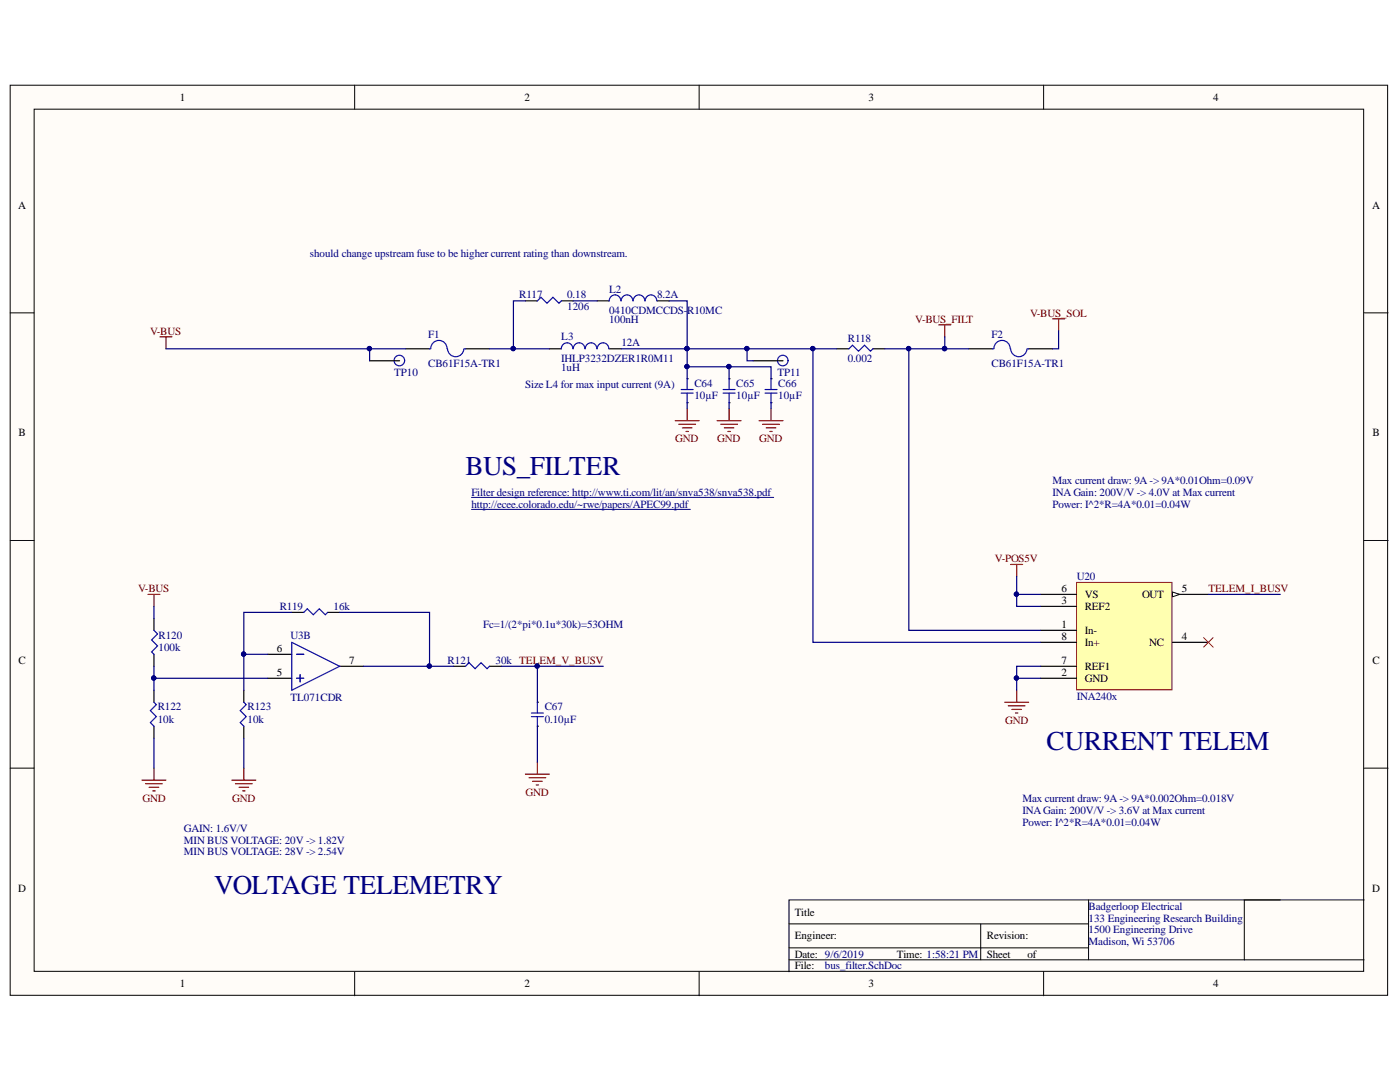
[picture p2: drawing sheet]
<svg xmlns="http://www.w3.org/2000/svg" width="279mm" height="216mm" viewBox="0 0 279 216" stroke-linecap="round" stroke-linejoin="round" font-family="sans-serif">
<defs><g id="words">
<g font-size="5.4" fill="#000080">
<text x="92.9" y="94.7">BUS_FILTER</text>
<text x="208.9" y="149.7">CURRENT TELEM</text>
<text x="42.7" y="178.4">VOLTAGE TELEMETRY</text>
</g>
<g font-size="2.2">
<text x="35.9" y="20.1">1</text>
<text x="104.7" y="20.1">2</text>
<text x="173.3" y="20.1">3</text>
<text x="242.1" y="20.1">4</text>
<text x="3.6" y="41.6">A</text>
<text x="273.9" y="41.6">A</text>
<text x="3.7" y="87">B</text>
<text x="273.9" y="87">B</text>
<text x="211.8" y="118.2">6</text>
<text x="216.5" y="119.4">VS</text>
<text x="227.9" y="119.4">OUT</text>
<text x="235.9" y="118.2">5</text>
<text x="211.8" y="125.3">1</text>
<text x="211.8" y="120.5">3</text>
<text x="216.5" y="121.7">REF2</text>
<text x="55.2" y="130.1">6</text>
<text x="211.8" y="127.7">8</text>
<text x="216.5" y="126.5">In-</text>
<text x="216.5" y="128.9">In+</text>
<text x="229.4" y="128.9">NC</text>
<text x="235.9" y="127.7">4</text>
<text x="3.7" y="132.5">C</text>
<text x="55.2" y="134.8">5</text>
<text x="69.7" y="132.5">7</text>
<text x="211.8" y="134.8">2</text>
<text x="211.8" y="132.5">7</text>
<text x="216.5" y="136.1">GND</text>
<text x="216.5" y="133.7">REF1</text>
<text x="273.9" y="132.5">C</text>
<text x="3.6" y="177.9">D</text>
<text x="273.9" y="177.9">D</text>
<text x="158.6" y="182.7">Title</text>
<text x="158.6" y="187.4">Engineer:</text>
<text x="158.6" y="191.1">Date: 9/6/2019</text>
<text x="179" y="191.1">Time: 1:58:21 PM</text>
<text x="196.9" y="187.4">Revision:</text>
<text x="196.9" y="191.1">Sheet</text>
<text x="205.1" y="191.1">of</text>
<text x="35.9" y="197">1</text>
<text x="104.7" y="197">2</text>
<text x="158.6" y="193.5">File:</text>
<text x="173.3" y="197">3</text>
<text x="242.1" y="197">4</text>
</g>
<g font-size="2.2" fill="#000080">
<text x="61.8" y="51.2">should change upstream fuse to be higher current rating than downstream.</text>
<text x="103.6" y="59.6">R117</text>
<text x="113.2" y="59.6">0.18</text>
<text x="121.6" y="58.4">L2</text>
<text x="131.1" y="59.6">8.2A</text>
<text x="113.2" y="61.9">1206</text>
<text x="121.6" y="64.4">100nH</text>
<text x="121.6" y="62.7">0410CDMCCDS-</text>
<text x="137.1" y="62.7">R10MC</text>
<text x="85.4" y="67.4">F1</text>
<text x="112" y="67.9">L3</text>
<text x="124" y="69.1">12A</text>
<text x="169.2" y="68.2">R118</text>
<text x="197.9" y="67.4">F2</text>
<text x="78.7" y="75">TP10</text>
<text x="85.4" y="73.2">CB61F15A-TR1</text>
<text x="104.8" y="77.5">Size L4 for max input current (9A)</text>
<text x="112" y="73.9">1uH</text>
<text x="112" y="72.2">IHLP3232DZER1R0M11</text>
<text x="138.6" y="77.2">C64</text>
<text x="147" y="77.2">C65</text>
<text x="155.2" y="75">TP11</text>
<text x="155.3" y="77.2">C66</text>
<text x="169.2" y="72.2">0.002</text>
<text x="197.9" y="73.2">CB61F15A-TR1</text>
<text x="138.6" y="79.7">10µF</text>
<text x="147" y="79.7">10µF</text>
<text x="155.3" y="79.7">10µF</text>
<text x="94.1" y="99.1">Filter design reference: http://www.ti.com/lit/an/snva538/snva538.pdf</text>
<text x="94.1" y="101.4">http://ecee.colorado.edu/~rwe/papers/APEC99.pdf</text>
<text x="210.1" y="96.6">Max current draw: 9A -&gt; 9A*0.01Ohm=0.09V</text>
<text x="210.1" y="99.1">INAGain: 200V/V -&gt; 4.0V at Max current</text>
<text x="210.1" y="101.4">Power: I^2*R=4A*0.01=0.04W</text>
<text x="214.9" y="115.7">U20</text>
<text x="55.8" y="121.7">R119</text>
<text x="66.6" y="121.7">16k</text>
<text x="96.4" y="125.3">Fc=1/(2*pi*0.1u*30k)=53OHM</text>
<text x="31.6" y="127.5">R120</text>
<text x="31.6" y="129.8">100k</text>
<text x="58" y="127.5">U3B</text>
<text x="89.3" y="132.5">R121</text>
<text x="98.9" y="132.5">30k TELEM_V_BUSV</text>
<text x="31.5" y="141.8">R122</text>
<text x="49.4" y="141.8">R123</text>
<text x="58" y="139.9">TL071CDR</text>
<text x="108.7" y="141.8">C67</text>
<text x="214.9" y="139.7">INA240x</text>
<text x="31.5" y="144.2">10k</text>
<text x="49.4" y="144.2">10k</text>
<text x="108.7" y="144.2">0.10µF</text>
<text x="204.1" y="160">Max current draw: 9A -&gt; 9A*0.002Ohm=0.018V</text>
<text x="36.7" y="166">GAIN: 1.6V/V</text>
<text x="204.1" y="162.4">INAGain: 200V/V -&gt; 3.6V at Max current</text>
<text x="204.1" y="164.8">Power: I^2*R=4A*0.01=0.04W</text>
<text x="36.7" y="168.3">MIN BUS VOLTAGE: 20V -&gt; 1.82V</text>
<text x="36.7" y="170.7">MIN BUS VOLTAGE: 28V -&gt; 2.54V</text>
<text x="217.3" y="181.5">Badgerloop Electrical</text>
<text x="217.3" y="183.9">133 Engineering Research Building</text>
<text x="217.3" y="186.3">1500 Engineering Drive</text>
<text x="217.3" y="188.6">Madison, Wi 53706</text>
<text x="164.6" y="193.5">bus_filter.SchDoc</text>
</g>
<g font-size="2.2" fill="#800000">
<text x="182.7" y="64.4">V-BUS_FILT</text>
<text x="205.6" y="63.2">V-BUS_SOL</text>
<text x="29.9" y="66.7">V-BUS</text>
<text x="134.8" y="88.2">GND</text>
<text x="143.1" y="88.2">GND</text>
<text x="151.5" y="88.2">GND</text>
<text x="198.6" y="112.2">V-POS5V</text>
<text x="27.6" y="118.2">V-BUS</text>
<text x="241.2" y="118.2">TELEM_I_BUSV</text>
<text x="200.6" y="144.5">GND</text>
<text x="28.4" y="160">GND</text>
<text x="46.4" y="160">GND</text>
<text x="104.9" y="158.8">GND</text>
</g>
</g></defs>
<g fill="#fffcf8" stroke="#000" stroke-width=".2">
<path d="M2 17h274.9v181.6h-274.9z"/>
<path d="M6.8 21.8h265.3v172h-265.3z"/>
</g>
<g fill="none" stroke="#000" stroke-width=".2">
<path d="M70.8 17v4.8M139.5 17v4.8M208.3 17v4.8M2 62.4h4.8M272.2 62.4h4.8M2 107.8h4.8M272.2 107.8h4.8M2 153.3h4.8M272.2 153.3h4.8M217.2 179.6v11.9M255.5 179.6h-98v14.3M272.2 179.6h-23.9v11.9"/>
<path d="M70.8 193.9v4.8M139.5 193.9v4.8M157.5 184.4h59.7M157.5 191.5h114.7M157.5 189.1h59.7M195.7 184.4v7.1M208.3 193.9v4.8"/>
</g>
<g fill="none" stroke="#800000" stroke-width=".24">
<path d="M31.9 67.2h2.4M33.1 67.2v2.4M187.4 64.8h2.3M188.5 64.8v2.4M210.1 63.6h2.4M211.3 63.6v2.4M134.7 83.9h4.8M135.5 84.7h3.3M136.2 85.4h1.9M136.9 86.1h.5M137.1 81.6v2.3M143.1 83.9h4.8"/>
<path d="M143.8 84.7h3.4M144.5 85.4h2M145.3 86.1h.4M145.5 81.6v2.3M151.5 83.9h4.8M152.2 84.7h3.3M152.9 85.4h1.9M153.6 86.1h.5M153.9 81.6v2.3"/>
</g>
<path d="M94.1 99.3h60.3M94.1 101.6h43.7" fill="none" stroke="#000080" stroke-width=".2"/>
<g fill="none" stroke="#00f" stroke-width=".24">
<path d="M85.7 69.6h.3M86 69.6a1.63 1.63 0 0 1 1.6-1.7 1.63 1.63 0 0 1 1.6 1.7M89.3 69.6a1.63 1.63 0 0 0 1.6 1.6 1.63 1.63 0 0 0 1.7-1.6M92.7 69.6h.2M107.2 60l.8-.7 1.2 1.2 1.2-1.2 1.2 1.2 .4-.5M114.3 69.6a1.15 1.15 0 0 0-1.1-1.2 1.15 1.15 0 0 0-1.2 1.2M116.7 69.6a1.15 1.15 0 0 0-1.1-1.2 1.15 1.15 0 0 0-1.2 1.2M119.1 69.6a1.15 1.15 0 0 0-1.1-1.2 1.15 1.15 0 0 0-1.2 1.2M121.5 69.6a1.15 1.15 0 0 0-1.2-1.2 1.15 1.15 0 0 0-1.1 1.2M123.9 60a1.15 1.15 0 0 0-1.2-1.2 1.15 1.15 0 0 0-1.1 1.2M126.3 60a1.15 1.15 0 0 0-1.2-1.2 1.15 1.15 0 0 0-1.1 1.2M128.7 60a1.15 1.15 0 0 0-1.2-1.2 1.15 1.15 0 0 0-1.1 1.2"/>
<path d="M131.1 60a1.15 1.15 0 0 0-1.2-1.2 1.15 1.15 0 0 0-1.1 1.2M135.9 78.4h2.4M135.9 77.7h2.4M137.1 75.6v2.1M137.1 78.4v2M144.3 78.4h2.4M144.3 77.7h2.4M145.5 75.6v2.1M145.5 78.4v2M152.7 78.4h2.4M152.7 77.7h2.4M153.9 75.6v2.1"/>
<path d="M153.9 78.4v2M198.1 69.6h.3M198.4 69.6a1.63 1.63 0 0 1 1.6-1.7 1.63 1.63 0 0 1 1.6 1.7M201.7 69.6a1.63 1.63 0 0 0 1.6 1.6 1.63 1.63 0 0 0 1.7-1.6M205 69.6h.3"/>
<circle cx="79.7" cy="71.9" r="1.05"/>
<circle cx="156.2" cy="71.9" r="1.05"/>
</g>
<g fill="none" stroke="#000" stroke-width=".24">
<path d="M73.8 72h5.9M80.9 69.6h4.8M92.9 69.6h4.8M104.9 60h2.3M109.6 69.6h2.4M112 60h2.4M119.2 60h2.4M121.6 69.6h2.4M131.2 60h2.3M137.1 75.6h.1M145.5 75.6h.1M150.3 72h6"/>
<path d="M153.9 75.6h.1M193.3 69.6h4.8M205.3 69.6h4.8M137.1 80.4h.1M145.5 80.4h.1M153.9 80.4h.1"/>
</g>
<path d="M214.9 116.2h19v21.4h-19z" fill="#ffffb0" stroke="#800000" stroke-width=".2"/>
<path d="M234 118.6h7.2M207.7 125.8h7.2M207.7 135.3h7.2M207.7 121h7.2M234 128.2h7.2" fill="none" stroke="#000" stroke-width=".24"/>
<path d="M234 118.1l1.4 .5-1.4 .5z" fill="#fffcf8"/>
<path d="M234 118.1l1.4 .5-1.4 .5z" fill="none" stroke="#000" stroke-width=".2"/>
<g fill="none" stroke="#000" stroke-width=".24">
<path d="M167 69.6h2.4M174.2 69.6h2.4M207.7 118.6h7.2M30.7 123.4v2.4M30.7 130.6v2.4M30.7 137.7v2.4M48.7 137.7v2.4M53.4 130.6h4.8M53.4 135.3h4.8M58.2 122.2h2.4M65.4 122.2h2.4M67.8 133h4.8"/>
<path d="M90.5 133h2.4M97.7 133h2.4M207.7 133h7.2M207.7 128.2h7.2M30.7 144.9v2.4M48.7 144.9v2.4M107.2 140.1h.1M107.2 144.9h.1"/>
</g>
<path d="M240.2 127.2l1.9 1.9M242.1 127.2l-1.9 1.9" fill="none" stroke="#f00" stroke-width=".2"/>
<g fill="none" stroke="#800000" stroke-width=".24">
<path d="M29.5 118.6h2.4M30.7 118.6v2.4M201.7 112.6h2.4M202.9 112.6v2.4M202.9 137.7v2.4M28.3 155.7h4.8M29.1 156.4h3.3M29.8 157.1h1.9M30.5 157.8h.5M30.7 153.3v2.4M46.3 155.7h4.8M47 156.4h3.3"/>
<path d="M47.7 157.1h1.9M48.4 157.8h.5M48.7 153.3v2.4M104.9 154.5h4.7M105.6 155.2h3.3M106.3 155.9h1.9M107 156.6h.5M107.2 152.1v2.4M200.5 140.1h4.8M201.2 140.8h3.4M201.9 141.6h2M202.7 142.3h.4"/>
</g>
<g fill="none" stroke="#00f" stroke-width=".24">
<path d="M169.4 69.6l.7-.7 1.2 1.2 1.2-1.2 1.2 1.2 .5-.5M30.7 125.8l.7 .7-1.2 1.2 1.2 1.2-1.2 1.2 .5 .5M58.2 128.2l9.6 4.8-9.6 4.7zM59.2 130.6h1.4M59.2 135.3h1.4M59.9 134.6v1.5M60.6 122.2l.7-.7 1.2 1.2 1.2-1.2 1.2 1.2 .5-.5M92.9 133l.7-.8 1.2 1.2 1.2-1.2 1.2 1.2 .5-.4M30.7 140.1l.5 .5-1.2 1.2 1.2 1.2-1.2 1.2 .7 .7M48.7 140.1l.4 .5-1.2 1.2 1.2 1.2-1.2 1.2 .8 .7M106.1 143h2.3M106.1 142.3h2.3"/>
<path d="M107.2 140.1v2.2M107.2 143v1.9"/>
</g>
<g fill="none" stroke="#000080" stroke-width=".24">
<path d="M33.1 69.6h47.8M73.8 69.6v2.4M97.7 69.6h11.9M104.9 60h-2.4v9.6M114.4 60h4.8M124 69.6h13.1v3.6h16.8v2.4M133.5 60h3.6v9.6h29.9M137.1 73.2v2.4M145.5 73.2v2.4M149.1 69.6v2.4h1.2M162.2 69.6v58.6h45.5M176.6 69.6h11.9"/>
<path d="M181.4 69.6v56.2h26.3M188.5 67.2v2.4M188.5 69.6h4.8M211.3 66v3.6h-1.2M137.1 80.4v1.2M145.5 80.4v1.2M153.9 80.4v1.2M202.9 115v6h4.8M202.9 118.6h4.8M241.2 118.6h14.3M30.7 121v2.4M30.7 133v2.3"/>
<path d="M53.4 130.6h-4.7v7.1M53.4 135.3h-22.7v2.4M58.2 122.2h-9.5v8.4M67.8 122.2h17.9v10.8h4.8M72.6 133h13.1M100.1 133h7.1v7.1M107.2 133h13.2M207.7 135.3h-4.8v2.4M207.7 133h-4.8v2.3M30.7 147.3v6M48.7 147.3v6M107.2 144.9v7.2"/>
</g>
<g fill="#000080" stroke="#000080" stroke-width=".2">
<circle cx="102.4" cy="69.6" r=".43"/>
<circle cx="137.1" cy="69.6" r=".43"/>
<circle cx="73.7" cy="69.6" r=".43"/>
<circle cx="149" cy="69.6" r=".43"/>
<circle cx="137.1" cy="73.1" r=".43"/>
<circle cx="145.5" cy="73.1" r=".43"/>
<circle cx="202.8" cy="118.6" r=".43"/>
<circle cx="202.8" cy="135.3" r=".43"/>
<circle cx="30.7" cy="135.3" r=".43"/>
<circle cx="48.6" cy="130.5" r=".43"/>
<circle cx="107.2" cy="132.9" r=".43"/>
<circle cx="85.7" cy="132.9" r=".43"/>
<circle cx="188.5" cy="69.6" r=".43"/>
<circle cx="162.2" cy="69.6" r=".43"/>
<circle cx="181.3" cy="69.6" r=".43"/>
</g>
<use href="#words"/>
</svg>
